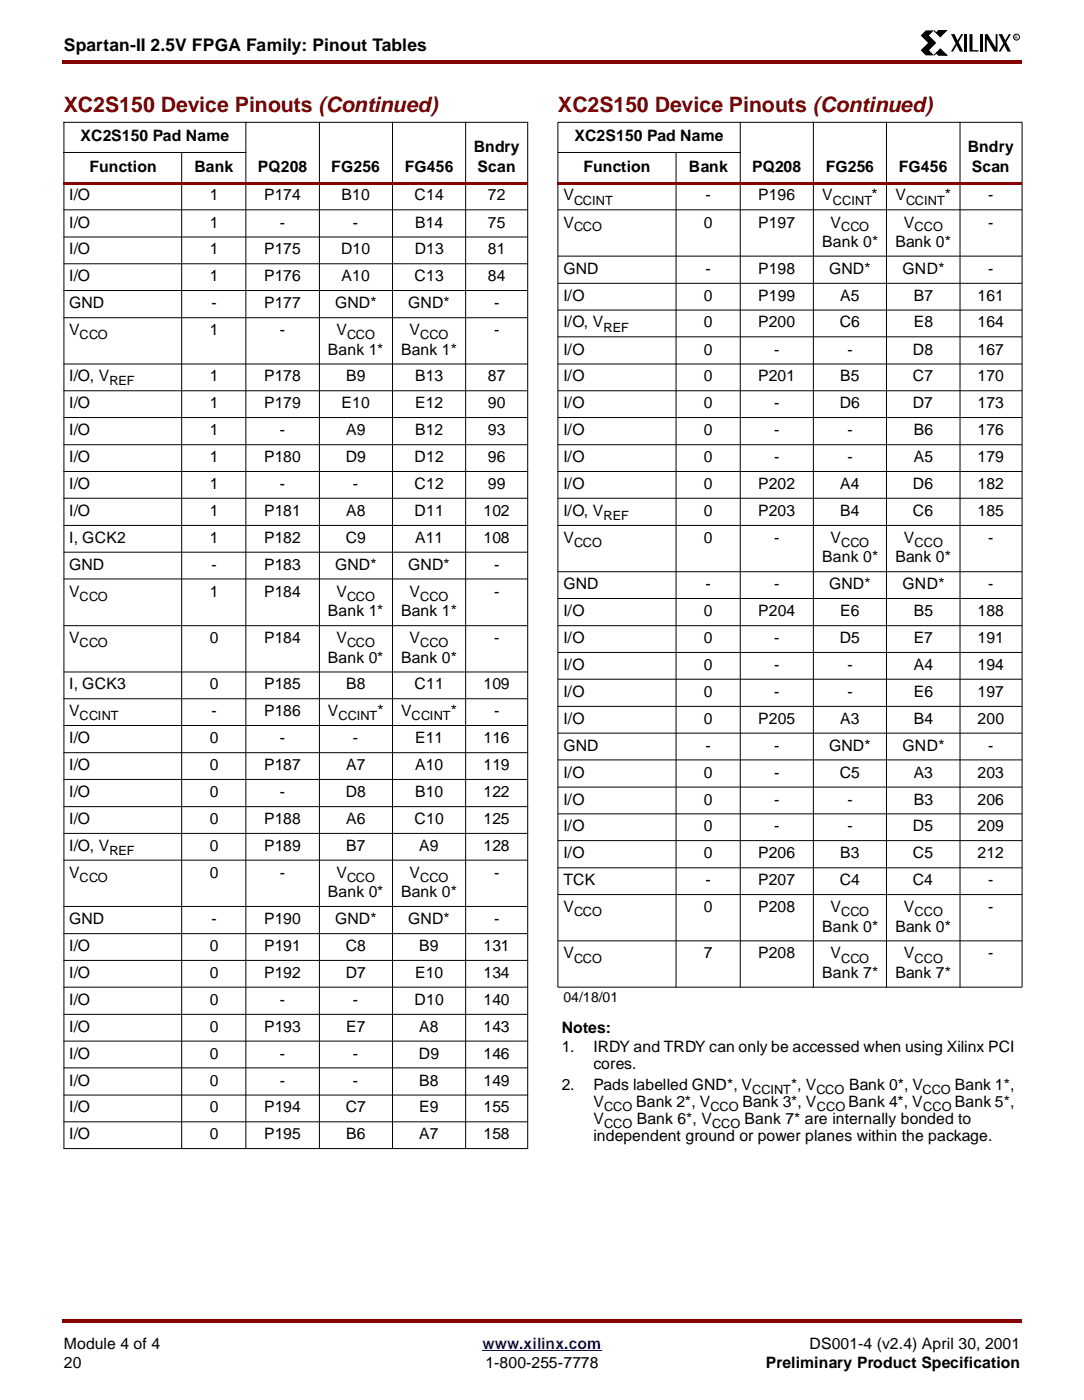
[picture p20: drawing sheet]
<svg xmlns="http://www.w3.org/2000/svg" width="216mm" height="279mm" viewBox="0 0 216 279" stroke-linecap="round" stroke-linejoin="round" font-family="sans-serif">
<defs><g id="words">
<g font-size="4.2" fill="#850000">
<text x="12.7" y="22.3">XC2S150 Device Pinouts (Continued)</text>
<text x="111.1" y="22.3">XC2S150 Device Pinouts (Continued)</text>
</g>
<text font-size="3.5" x="12.7" y="10.2">Spartan-II 2.5V FPGA Family: Pinout Tables</text>
<g font-size="3.1">
<text x="16" y="28.2">XC2S150 Pad Name</text>
<text x="114.4" y="28.2">XC2S150 Pad Name</text>
<text x="17.8" y="34.3">Function</text>
<text x="38.7" y="34.3">Bank</text>
<text x="51.3" y="34.3">PQ208</text>
<text x="66" y="34.3">FG256</text>
<text x="80.6" y="34.3">FG456</text>
<text x="94.4" y="30.4">Bndry</text>
<text x="95.1" y="34.3">Scan</text>
<text x="116.2" y="34.3">Function</text>
<text x="137.2" y="34.3">Bank</text>
<text x="149.8" y="34.3">PQ208</text>
<text x="164.5" y="34.3">FG256</text>
<text x="179" y="34.3">FG456</text>
<text x="192.7" y="30.4">Bndry</text>
<text x="193.6" y="34.3">Scan</text>
<text x="13.7" y="40">I/O</text>
<text x="41.8" y="40">1</text>
<text x="52.6" y="40">P174</text>
<text x="68" y="40">B10</text>
<text x="82.6" y="40">C14</text>
<text x="97.1" y="40">72</text>
<text x="112.2" y="40">V</text>
<text x="140.5" y="40">-</text>
<text x="151" y="40">P196</text>
<text x="163.8" y="40">V</text>
<text x="173.6" y="40">*</text>
<text x="178.3" y="40">V</text>
<text x="188.2" y="40">*</text>
<text x="196.8" y="40">-</text>
<text x="13.7" y="45.4">I/O</text>
<text x="41.8" y="45.4">1</text>
<text x="55.7" y="45.4">-</text>
<text x="70.3" y="45.4">-</text>
<text x="82.7" y="45.4">B14</text>
<text x="97.1" y="45.4">75</text>
<text x="112.2" y="45.4">V</text>
<text x="140.2" y="45.4">0</text>
<text x="151" y="45.4">P197</text>
<text x="165.4" y="45.4">V</text>
<text x="180" y="45.4">V</text>
<text x="196.8" y="45.4">-</text>
<text x="13.7" y="50.7">I/O</text>
<text x="41.8" y="50.7">1</text>
<text x="52.6" y="50.7">P175</text>
<text x="67.9" y="50.7">D10</text>
<text x="82.6" y="50.7">D13</text>
<text x="97.2" y="50.7">81</text>
<text x="163.8" y="49.2">Bank 0*</text>
<text x="178.3" y="49.2">Bank 0*</text>
<text x="13.7" y="56">I/O</text>
<text x="41.8" y="56">1</text>
<text x="52.6" y="56">P176</text>
<text x="68" y="56">A10</text>
<text x="82.6" y="56">C13</text>
<text x="97.1" y="56">84</text>
<text x="112.2" y="54.6">GND</text>
<text x="112.2" y="59.9">I/O</text>
<text x="140.2" y="59.9">0</text>
<text x="140.5" y="54.6">-</text>
<text x="151" y="59.9">P199</text>
<text x="151" y="54.6">P198</text>
<text x="165.1" y="54.6">GND*</text>
<text x="167.3" y="59.9">A5</text>
<text x="179.8" y="54.6">GND*</text>
<text x="182" y="59.9">B7</text>
<text x="194.7" y="59.9">161</text>
<text x="196.8" y="54.6">-</text>
<text x="13.7" y="61.5">GND</text>
<text x="42.1" y="61.5">-</text>
<text x="52.6" y="61.5">P177</text>
<text x="66.7" y="61.5">GND*</text>
<text x="81.3" y="61.5">GND*</text>
<text x="98.4" y="61.5">-</text>
<text x="112.2" y="65.3">I/O, V</text>
<text x="140.2" y="65.3">0</text>
<text x="151" y="65.3">P200</text>
<text x="167.2" y="65.3">C6</text>
<text x="182" y="65.3">E8</text>
<text x="194.7" y="65.3">164</text>
<text x="13.7" y="66.8">V</text>
<text x="41.8" y="66.8">1</text>
<text x="55.7" y="66.8">-</text>
<text x="65.3" y="70.7">Bank 1*</text>
<text x="67" y="66.8">V</text>
<text x="79.9" y="70.7">Bank 1*</text>
<text x="81.6" y="66.8">V</text>
<text x="98.4" y="66.8">-</text>
<text x="112.2" y="70.7">I/O</text>
<text x="140.2" y="70.7">0</text>
<text x="154.2" y="70.7">-</text>
<text x="168.8" y="70.7">-</text>
<text x="181.8" y="70.7">D8</text>
<text x="194.7" y="70.7">167</text>
<text x="13.7" y="76">I/O, V</text>
<text x="41.8" y="76">1</text>
<text x="52.6" y="76">P178</text>
<text x="69" y="76">B9</text>
<text x="82.7" y="76">B13</text>
<text x="97.1" y="76">87</text>
<text x="112.2" y="76">I/O</text>
<text x="140.2" y="76">0</text>
<text x="151" y="76">P201</text>
<text x="167.3" y="76">B5</text>
<text x="181.8" y="76">C7</text>
<text x="194.7" y="76">170</text>
<text x="13.7" y="81.4">I/O</text>
<text x="41.8" y="81.4">1</text>
<text x="52.6" y="81.4">P179</text>
<text x="68" y="81.4">E10</text>
<text x="82.7" y="81.4">E12</text>
<text x="97.1" y="81.4">90</text>
<text x="112.2" y="81.4">I/O</text>
<text x="140.2" y="81.4">0</text>
<text x="154.2" y="81.4">-</text>
<text x="167.2" y="81.4">D6</text>
<text x="181.8" y="81.4">D7</text>
<text x="194.7" y="81.4">173</text>
<text x="13.7" y="86.8">I/O</text>
<text x="41.8" y="86.8">1</text>
<text x="55.7" y="86.8">-</text>
<text x="69" y="86.8">A9</text>
<text x="82.7" y="86.8">B12</text>
<text x="97.1" y="86.8">93</text>
<text x="112.2" y="86.8">I/O</text>
<text x="140.2" y="86.8">0</text>
<text x="154.2" y="86.8">-</text>
<text x="168.8" y="86.8">-</text>
<text x="182" y="86.8">B6</text>
<text x="194.7" y="86.8">176</text>
<text x="13.7" y="92.1">I/O</text>
<text x="41.8" y="92.1">1</text>
<text x="52.6" y="92.1">P180</text>
<text x="68.9" y="92.1">D9</text>
<text x="82.6" y="92.1">D12</text>
<text x="97.1" y="92.1">96</text>
<text x="112.2" y="92.1">I/O</text>
<text x="140.2" y="92.1">0</text>
<text x="154.2" y="92.1">-</text>
<text x="168.8" y="92.1">-</text>
<text x="182" y="92.1">A5</text>
<text x="194.7" y="92.1">179</text>
<text x="13.7" y="97.4">I/O</text>
<text x="41.8" y="97.4">1</text>
<text x="55.7" y="97.4">-</text>
<text x="70.3" y="97.4">-</text>
<text x="82.6" y="97.4">C12</text>
<text x="97.1" y="97.4">99</text>
<text x="112.2" y="97.4">I/O</text>
<text x="140.2" y="97.4">0</text>
<text x="151" y="97.4">P202</text>
<text x="167.3" y="97.4">A4</text>
<text x="181.8" y="97.4">D6</text>
<text x="194.7" y="97.4">182</text>
<text x="13.7" y="102.9">I/O</text>
<text x="41.8" y="102.9">1</text>
<text x="52.6" y="102.9">P181</text>
<text x="68.9" y="102.9">A8</text>
<text x="82.6" y="102.9">D11</text>
<text x="96.3" y="102.9">102</text>
<text x="112.2" y="102.9">I/O, V</text>
<text x="140.2" y="102.9">0</text>
<text x="151" y="102.9">P203</text>
<text x="167.3" y="102.9">B4</text>
<text x="181.8" y="102.9">C6</text>
<text x="194.7" y="102.9">185</text>
<text x="13.7" y="108.2">I, GCK2</text>
<text x="13.7" y="113.5">GND</text>
<text x="41.8" y="108.2">1</text>
<text x="42.1" y="113.5">-</text>
<text x="52.6" y="108.2">P182</text>
<text x="52.6" y="113.5">P183</text>
<text x="66.7" y="113.5">GND*</text>
<text x="68.9" y="108.2">C9</text>
<text x="81.3" y="113.5">GND*</text>
<text x="82.7" y="108.2">A11</text>
<text x="96.3" y="108.2">108</text>
<text x="98.4" y="113.5">-</text>
<text x="112.2" y="108.2">V</text>
<text x="140.2" y="108.2">0</text>
<text x="154.2" y="108.2">-</text>
<text x="163.8" y="112.1">Bank 0*</text>
<text x="165.4" y="108.2">V</text>
<text x="178.3" y="112.1">Bank 0*</text>
<text x="180" y="108.2">V</text>
<text x="196.8" y="108.2">-</text>
<text x="13.7" y="119">V</text>
<text x="41.8" y="119">1</text>
<text x="52.6" y="119">P184</text>
<text x="67" y="119">V</text>
<text x="81.6" y="119">V</text>
<text x="98.4" y="119">-</text>
<text x="112.2" y="117.4">GND</text>
<text x="140.5" y="117.4">-</text>
<text x="154.2" y="117.4">-</text>
<text x="165.1" y="117.4">GND*</text>
<text x="179.8" y="117.4">GND*</text>
<text x="196.8" y="117.4">-</text>
<text x="65.3" y="122.8">Bank 1*</text>
<text x="79.9" y="122.8">Bank 1*</text>
<text x="112.2" y="122.8">I/O</text>
<text x="140.2" y="122.8">0</text>
<text x="151" y="122.8">P204</text>
<text x="167.3" y="122.8">E6</text>
<text x="182" y="122.8">B5</text>
<text x="194.7" y="122.8">188</text>
<text x="13.7" y="128.2">V</text>
<text x="41.8" y="128.2">0</text>
<text x="52.6" y="128.2">P184</text>
<text x="67" y="128.2">V</text>
<text x="81.6" y="128.2">V</text>
<text x="98.4" y="128.2">-</text>
<text x="112.2" y="128.2">I/O</text>
<text x="140.2" y="128.2">0</text>
<text x="154.2" y="128.2">-</text>
<text x="167.2" y="128.2">D5</text>
<text x="182" y="128.2">E7</text>
<text x="194.7" y="128.2">191</text>
<text x="13.7" y="137.4">I, GCK3</text>
<text x="41.8" y="137.4">0</text>
<text x="52.6" y="137.4">P185</text>
<text x="65.3" y="132.1">Bank 0*</text>
<text x="69" y="137.4">B8</text>
<text x="79.9" y="132.1">Bank 0*</text>
<text x="82.6" y="137.4">C11</text>
<text x="96.3" y="137.4">109</text>
<text x="112.2" y="133.5">I/O</text>
<text x="140.2" y="133.5">0</text>
<text x="154.2" y="133.5">-</text>
<text x="168.8" y="133.5">-</text>
<text x="182" y="133.5">A4</text>
<text x="194.7" y="133.5">194</text>
<text x="13.7" y="142.7">V</text>
<text x="42.1" y="142.7">-</text>
<text x="52.6" y="142.7">P186</text>
<text x="65.3" y="142.7">V</text>
<text x="75.2" y="142.7">*</text>
<text x="79.9" y="142.7">V</text>
<text x="89.8" y="142.7">*</text>
<text x="98.4" y="142.7">-</text>
<text x="112.2" y="138.9">I/O</text>
<text x="140.2" y="138.9">0</text>
<text x="154.2" y="138.9">-</text>
<text x="168.8" y="138.9">-</text>
<text x="182" y="138.9">E6</text>
<text x="194.7" y="138.9">197</text>
<text x="13.7" y="148.2">I/O</text>
<text x="41.8" y="148.2">0</text>
<text x="55.7" y="148.2">-</text>
<text x="70.3" y="148.2">-</text>
<text x="82.7" y="148.2">E11</text>
<text x="96.3" y="148.2">116</text>
<text x="112.2" y="144.3">I/O</text>
<text x="112.2" y="149.6">GND</text>
<text x="140.2" y="144.3">0</text>
<text x="140.5" y="149.6">-</text>
<text x="151" y="144.3">P205</text>
<text x="154.2" y="149.6">-</text>
<text x="165.1" y="149.6">GND*</text>
<text x="167.3" y="144.3">A3</text>
<text x="179.8" y="149.6">GND*</text>
<text x="182" y="144.3">B4</text>
<text x="194.7" y="144.3">200</text>
<text x="196.8" y="149.6">-</text>
<text x="13.7" y="153.5">I/O</text>
<text x="41.8" y="153.5">0</text>
<text x="52.6" y="153.5">P187</text>
<text x="68.9" y="153.5">A7</text>
<text x="82.7" y="153.5">A10</text>
<text x="96.3" y="153.5">119</text>
<text x="112.2" y="155">I/O</text>
<text x="140.2" y="155">0</text>
<text x="154.2" y="155">-</text>
<text x="167.2" y="155">C5</text>
<text x="182" y="155">A3</text>
<text x="194.7" y="155">203</text>
<text x="13.7" y="158.8">I/O</text>
<text x="41.8" y="158.8">0</text>
<text x="55.7" y="158.8">-</text>
<text x="68.9" y="158.8">D8</text>
<text x="82.7" y="158.8">B10</text>
<text x="96.3" y="158.8">122</text>
<text x="112.2" y="160.4">I/O</text>
<text x="140.2" y="160.4">0</text>
<text x="154.2" y="160.4">-</text>
<text x="168.8" y="160.4">-</text>
<text x="182" y="160.4">B3</text>
<text x="194.7" y="160.4">206</text>
<text x="13.7" y="164.2">I/O</text>
<text x="41.8" y="164.2">0</text>
<text x="52.6" y="164.2">P188</text>
<text x="68.9" y="164.2">A6</text>
<text x="82.6" y="164.2">C10</text>
<text x="96.3" y="164.2">125</text>
<text x="112.2" y="165.7">I/O</text>
<text x="140.2" y="165.7">0</text>
<text x="154.2" y="165.7">-</text>
<text x="168.8" y="165.7">-</text>
<text x="181.8" y="165.7">D5</text>
<text x="194.7" y="165.7">209</text>
<text x="13.7" y="169.6">I/O, V</text>
<text x="41.8" y="169.6">0</text>
<text x="52.6" y="169.6">P189</text>
<text x="69" y="169.6">B7</text>
<text x="83.5" y="169.6">A9</text>
<text x="96.3" y="169.6">128</text>
<text x="112.2" y="171.1">I/O</text>
<text x="140.2" y="171.1">0</text>
<text x="151" y="171.1">P206</text>
<text x="167.3" y="171.1">B3</text>
<text x="181.8" y="171.1">C5</text>
<text x="194.7" y="171.1">212</text>
<text x="13.7" y="174.9">V</text>
<text x="41.8" y="174.9">0</text>
<text x="55.7" y="174.9">-</text>
<text x="65.3" y="178.8">Bank 0*</text>
<text x="67" y="174.9">V</text>
<text x="79.9" y="178.8">Bank 0*</text>
<text x="81.6" y="174.9">V</text>
<text x="98.4" y="174.9">-</text>
<text x="112.2" y="176.4">TCK</text>
<text x="140.5" y="176.4">-</text>
<text x="151" y="176.4">P207</text>
<text x="167.2" y="176.4">C4</text>
<text x="181.8" y="176.4">C4</text>
<text x="196.8" y="176.4">-</text>
<text x="13.7" y="184.2">GND</text>
<text x="42.1" y="184.2">-</text>
<text x="52.6" y="184.2">P190</text>
<text x="66.7" y="184.2">GND*</text>
<text x="81.3" y="184.2">GND*</text>
<text x="98.4" y="184.2">-</text>
<text x="112.2" y="181.8">V</text>
<text x="140.2" y="181.8">0</text>
<text x="151" y="181.8">P208</text>
<text x="163.8" y="185.7">Bank 0*</text>
<text x="165.4" y="181.8">V</text>
<text x="178.3" y="185.7">Bank 0*</text>
<text x="180" y="181.8">V</text>
<text x="196.8" y="181.8">-</text>
<text x="13.7" y="189.6">I/O</text>
<text x="41.8" y="189.6">0</text>
<text x="52.6" y="189.6">P191</text>
<text x="68.9" y="189.6">C8</text>
<text x="83.5" y="189.6">B9</text>
<text x="96.3" y="189.6">131</text>
<text x="112.2" y="191">V</text>
<text x="140.2" y="191">7</text>
<text x="151" y="191">P208</text>
<text x="165.4" y="191">V</text>
<text x="180" y="191">V</text>
<text x="196.8" y="191">-</text>
<text x="13.7" y="194.9">I/O</text>
<text x="41.8" y="194.9">0</text>
<text x="52.6" y="194.9">P192</text>
<text x="68.9" y="194.9">D7</text>
<text x="82.7" y="194.9">E10</text>
<text x="96.3" y="194.9">134</text>
<text x="163.8" y="194.9">Bank 7*</text>
<text x="178.3" y="194.9">Bank 7*</text>
<text x="13.7" y="200.3">I/O</text>
<text x="41.8" y="200.3">0</text>
<text x="55.7" y="200.3">-</text>
<text x="70.3" y="200.3">-</text>
<text x="82.6" y="200.3">D10</text>
<text x="96.3" y="200.3">140</text>
<text x="13.7" y="205.7">I/O</text>
<text x="41.8" y="205.7">0</text>
<text x="52.6" y="205.7">P193</text>
<text x="68.9" y="205.7">E7</text>
<text x="83.5" y="205.7">A8</text>
<text x="96.3" y="205.7">143</text>
<text x="111.9" y="205.8">Notes:</text>
<text x="111.9" y="209.7">1.</text>
<text x="118.2" y="209.7">IRDY and TRDY can only be accessed when using Xilinx PCI</text>
<text x="13.7" y="211">I/O</text>
<text x="41.8" y="211">0</text>
<text x="55.7" y="211">-</text>
<text x="70.3" y="211">-</text>
<text x="83.4" y="211">D9</text>
<text x="96.3" y="211">146</text>
<text x="118.2" y="213.1">cores.</text>
<text x="13.7" y="216.4">I/O</text>
<text x="13.7" y="221.7">I/O</text>
<text x="41.8" y="216.4">0</text>
<text x="41.8" y="221.7">0</text>
<text x="52.6" y="221.7">P194</text>
<text x="55.7" y="216.4">-</text>
<text x="68.9" y="221.7">C7</text>
<text x="70.3" y="216.4">-</text>
<text x="83.5" y="216.4">B8</text>
<text x="83.5" y="221.7">E9</text>
<text x="96.3" y="216.4">149</text>
<text x="96.3" y="221.7">155</text>
<text x="111.9" y="217.2">2.</text>
<text x="118.2" y="220.6">V</text>
<text x="118.2" y="217.2">Pads labelled GND*, V</text>
<text x="126.7" y="220.6">Bank 2*, V</text>
<text x="147.9" y="220.6">Bank 3*, V</text>
<text x="157.6" y="217.2">*, V</text>
<text x="169" y="220.6">Bank 4*, V</text>
<text x="169.1" y="217.2">Bank 0*, V</text>
<text x="190.2" y="217.2">Bank 1*,</text>
<text x="190.2" y="220.6">Bank 5*,</text>
<text x="13.7" y="227.1">I/O</text>
<text x="41.8" y="227.1">0</text>
<text x="52.6" y="227.1">P195</text>
<text x="68.9" y="227.1">B6</text>
<text x="83.5" y="227.1">A7</text>
<text x="96.3" y="227.1">158</text>
<text x="118.2" y="227.3">independent ground or power planes within the package.</text>
<text x="118.2" y="223.9">V</text>
<text x="126.9" y="223.9">Bank 6*, V</text>
<text x="148.3" y="223.9">Bank 7* are internally bonded to</text>
<text x="12.7" y="268.8">Module 4 of 4</text>
<text x="161.2" y="268.8">DS001-4 (v2.4) April 30, 2001</text>
<text x="12.7" y="272.7">20</text>
<text x="96.7" y="272.7">1-800-255-7778</text>
<text x="152.5" y="272.7">Preliminary Product Specification</text>
</g>
<text font-size="3.1" fill="#00f" x="96.1" y="268.8">www.xilinx.com</text>
<text font-size="2.8" x="112.2" y="199.7">04/18/01</text>
<g font-size="2.5">
<text x="114.3" y="40.8">CCINT</text>
<text x="165.9" y="40.8">CCINT</text>
<text x="180.5" y="40.8">CCINT</text>
<text x="114.3" y="46.1">CCO</text>
<text x="167.5" y="46.1">CCO</text>
<text x="182.1" y="46.1">CCO</text>
<text x="15.9" y="67.6">CCO</text>
<text x="69.1" y="67.6">CCO</text>
<text x="83.7" y="67.6">CCO</text>
<text x="120.2" y="66.1">REF</text>
<text x="21.8" y="76.8">REF</text>
<text x="120.2" y="103.6">REF</text>
<text x="114.3" y="109">CCO</text>
<text x="167.5" y="109">CCO</text>
<text x="182.1" y="109">CCO</text>
<text x="15.9" y="119.7">CCO</text>
<text x="69.1" y="119.7">CCO</text>
<text x="83.7" y="119.7">CCO</text>
<text x="15.9" y="128.9">CCO</text>
<text x="69.1" y="128.9">CCO</text>
<text x="83.7" y="128.9">CCO</text>
<text x="15.9" y="143.6">CCINT</text>
<text x="67.4" y="143.6">CCINT</text>
<text x="82" y="143.6">CCINT</text>
<text x="21.8" y="170.3">REF</text>
<text x="15.9" y="175.8">CCO</text>
<text x="69.1" y="175.8">CCO</text>
<text x="83.7" y="175.8">CCO</text>
<text x="114.3" y="182.6">CCO</text>
<text x="167.5" y="182.6">CCO</text>
<text x="182.1" y="182.6">CCO</text>
<text x="114.3" y="191.9">CCO</text>
<text x="167.5" y="191.9">CCO</text>
<text x="182.1" y="191.9">CCO</text>
<text x="120.3" y="221.4">CCO</text>
<text x="141.5" y="221.4">CCO</text>
<text x="149.8" y="218">CCINT</text>
<text x="162.6" y="218">CCO</text>
<text x="162.7" y="221.4">CCO</text>
<text x="183.8" y="218">CCO</text>
<text x="183.8" y="221.4">CCO</text>
<text x="120.3" y="224.8">CCO</text>
<text x="141.8" y="224.8">CCO</text>
</g>
<text font-size=".9" x="202.1" y="7.7">R</text>
</g></defs>
<g fill="#850000">
<path d="M12.4 12h.3v.7h-.3z"/>
<path d="M203.2 12h.4v.7h-.4z"/>
<path d="M12.7 12h190.5v.7h-190.5z"/>
</g>
<path d="M12.7 266.7h190.4v7.6h-190.4z" fill="#fff"/>
<path d="M96.1 269.2h23.7" fill="none" stroke="#00f" stroke-width=".2"/>
<g fill="#850000">
<path d="M12.4 262.9h.3v.7h-.3z"/>
<path d="M203.2 262.9h.4v.7h-.4z"/>
<path d="M12.7 262.9h190.5v.7h-190.5z"/>
</g>
<path d="M183.2 6h19.9v5.2h-19.9z" fill="#fff"/>
<path d="M183.4 7.1l1-1h1.6l-1 1 1.5 1.5-1.5 1.4 1 1h-1.6l-1-1 1.4-1.5zM189.4 6.8h.7l1.7 3.5h-.6zM191.4 6.8h.4l-2 3.5h-.4zM192 6.8h.6v3.5h-.6zM193.1 6.8h.6v3.2h1.2v.3h-1.8zM195.1 6.8h.6v3.5h-.6zM196.2 6.8h.5l1.6 2.7v-2.7h.4v3.5h-.7l-1.5-2.5v2.5h-.3zM198.9 6.8h.7l1.7 3.5h-.6zM200.9 6.8h.4l-2 3.5h-.4z" fill="#000"/>
<path d="M186 6.1l.5 .4 .4-.4h1.6l-1.2 1.2zM186.5 10.6l-.5 .4 1.3-1.3 1.3 1.3h-1.7z" fill="#000" stroke="#000" stroke-width=".2"/>
<g fill="none" stroke="#000" stroke-width=".2">
<path d="M12.6 24.4h92.6M12.6 30.4h36.5M12.7 24.4v204.5M36.2 30.4v198.6M49 24.3v204.7M63.6 24.3v204.7M78.2 24.3v204.7M92.7 24.3v204.7M105.1 24.4v204.5"/>
<circle cx="202.5" cy="7.4" r=".59"/>
</g>
<path d="M12.6 36.2h92.6v.5h-92.6z" fill="#850000"/>
<g fill="none" stroke="#000" stroke-width=".2">
<path d="M111.1 30.4h36.3M134.7 30.4v166.4M147.4 24.3v172.5M162 24.3v172.5M176.6 24.3v172.5M191.2 24.3v172.5M12.6 41.8h92.6M12.6 47.2h92.6M12.6 52.6h92.6M12.6 57.9h92.6M12.6 63.3h92.6M12.6 72.6h92.6"/>
<path d="M12.6 77.9h92.6M12.6 83.2h92.6M12.6 88.6h92.6M12.6 94h92.6M12.6 99.3h92.6M12.6 104.7h92.6M12.6 110.1h92.6M12.6 115.4h92.6M12.6 124.7h92.6M12.6 133.9h92.6M12.6 139.3h92.6M12.6 144.6h92.6"/>
<path d="M12.6 150h92.6M12.6 155.4h92.6M12.6 160.8h92.6M12.6 166.1h92.6M12.6 171.4h92.6M12.6 180.7h92.6M12.6 186.1h92.6M12.6 191.4h92.6M12.6 196.8h92.6M111.1 196.8v-172.4h92.5v172.4M12.6 202.2h92.6M12.6 207.5h92.6"/>
<path d="M12.6 212.8h92.6M12.6 218.3h92.6M12.6 223.6h92.6M12.6 228.9h92.6"/>
</g>
<path d="M111.1 36.2h92.5v.5h-92.5z" fill="#850000"/>
<g fill="none" stroke="#000" stroke-width=".2">
<path d="M111.1 41.8h92.5M111.1 51.1h92.5M111.1 56.5h92.5M111.1 61.8h92.5M111.1 67.1h92.5M111.1 72.6h92.5M111.1 77.9h92.5M111.1 83.2h92.5M111.1 88.6h92.5M111.1 94h92.5M111.1 99.3h92.5M111.1 104.7h92.5"/>
<path d="M111.1 114h92.5M111.1 119.3h92.5M111.1 124.7h92.5M111.1 130h92.5M111.1 135.4h92.5M111.1 140.8h92.5M111.1 146.1h92.5M111.1 151.5h92.5M111.1 156.9h92.5M111.1 162.2h92.5M111.1 167.6h92.5M111.1 173h92.5"/>
<path d="M111.1 178.3h92.5M111.1 187.5h92.5M111.1 196.8h92.5"/>
</g>
<use href="#words"/>
</svg>
